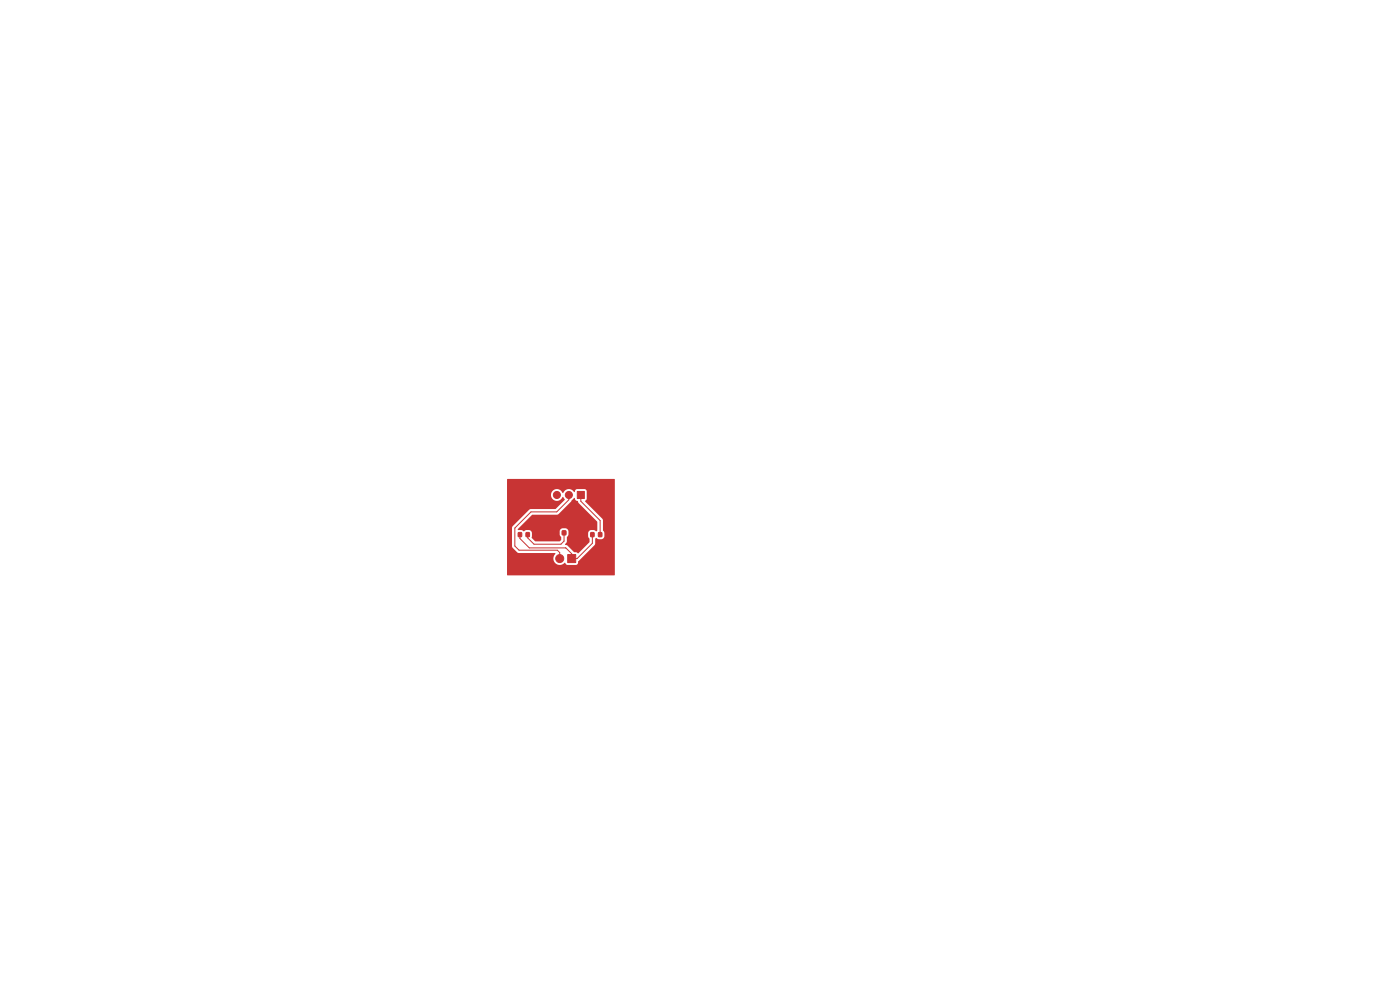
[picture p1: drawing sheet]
<svg xmlns="http://www.w3.org/2000/svg" width="297mm" height="210mm" viewBox="0 0 297 210" stroke-linecap="round" stroke-linejoin="round" font-family="sans-serif">
<g fill="#c83434" stroke="#c83434" stroke-width=".21">
<path d="M122.5 104.2h1.5v1.5h-1.5z"/>
<path d="M110 113h.6v.8h-.6z"/>
<path d="M111.6 113h.7v.8h-.7z"/>
<path d="M117.7 112.6h.8v.8h-.8z"/>
<path d="M119.3 112.6h.7v.8h-.7z"/>
<path d="M125.3 113h.7v.8h-.7z"/>
<path d="M127 113h.7v.8h-.7z"/>
<path d="M120.4 117.6h1.7v1.7h-1.7z"/>
<circle cx="120.7" cy="105" r=".75"/>
<circle cx="118.1" cy="105" r=".75"/>
<circle cx="115.6" cy="105" r=".75"/>
<circle cx="118.7" cy="118.5" r=".85"/>
<circle cx="116.2" cy="118.5" r=".85"/>
<circle cx="116.8" cy="113" r=".3"/>
</g>
<path d="M110.3 113.4v.8l2 2h7.7M116.8 113h1.3M119.7 113v1.8l-.7 .6h-5.7l-1.3-1.3v-.7M120 116.2h.1M120.7 105v1l-2.6 2.6h-5.5l-3.4 3.4v3.8l.9 .9h8.1l.5 .5v1.3M123.2 105v1.3l4.1 4.1v3M125.7 113.4v1.9l-3.3 3.2h-1.1v-1l-1.3-1.3" fill="none" stroke="#c83434" stroke-width=".21"/>
<g fill="#c83434">
<path d="M109.9 112.2l3-3 5.4-.1 3-3 .6-.5a.76 .76 0 0 0 .7 .8l.1 .3 4 3.9v2a.29 .29 0 0 1-.3 .1 .29 .29 0 0 1-.2-.2l-.8-.1a.69 .69 0 0 0-.6 .7v.7l.3 .5-.1 .7-2.4 2.4-.4-.3h-.4l-1.4-1.4-.5-.1 .4-.7v-.9l.3-.6v-.8l-.4-.5h-.8a.71 .71 0 0 0-.7 .6v.7l.3 .5 .1 .6-.4 .3h-5.2l-.7-.7 .1-1a.69 .69 0 0 0-.7-.7l-.7 .1a.36 .36 0 0 1-.4 .2 .36 .36 0 0 1-.3-.2l-.9-.1z"/>
<path d="M107.6 101.6l22.8 .1v20.3h-22.8v-6.1h1l.1 .3 1.3 1.1 7.8 .1a1.43 1.43 0 0 0 0 2.1 1.43 1.43 0 0 0 2.1-.1l.4 .4h1.9a.56 .56 0 0 0 .4-.7l3.5-3.5 .2-1.4 .2-.1 .6 .3 .9-.2 .2-.4v-.7l-.3-.6-.1-2.4-3.7-3.8 .4-.4-.1-1.9-.3-.2h-1.7l-.4 .2-.1 .4a1.43 1.43 0 0 0-2.5 .2 1.28 1.28 0 0 0-1.8-.8 1.28 1.28 0 0 0-.5 1.9 1.28 1.28 0 0 0 2 .1l.3-.4 .4 .6-2 2h-5.2l-.3 .1-3.6 3.5-.1 .3v4h-1z"/>
</g>
</svg>
